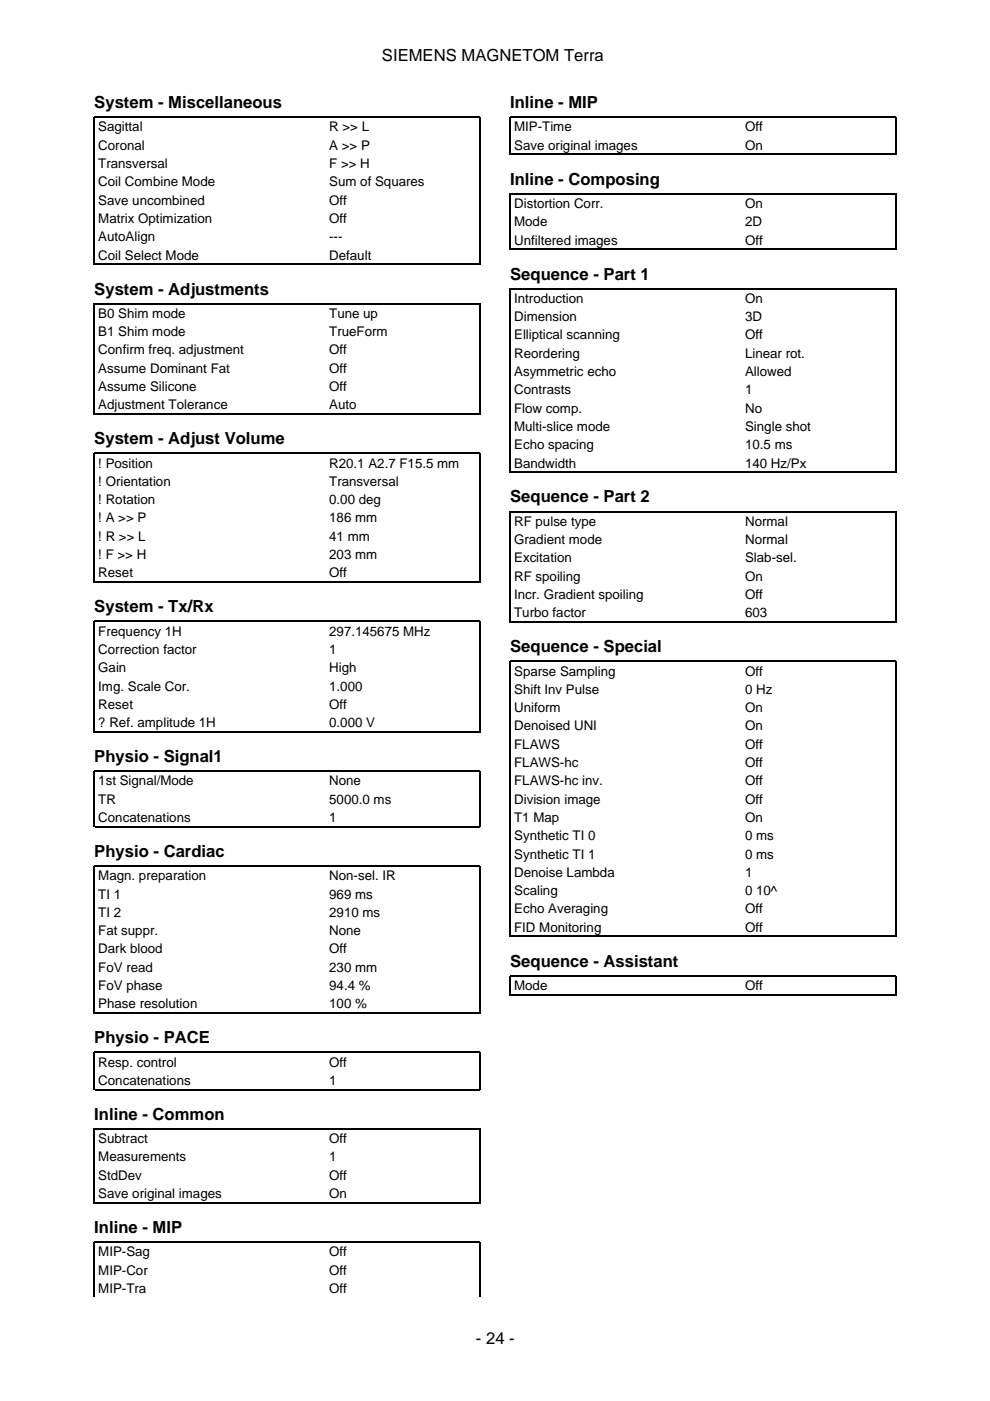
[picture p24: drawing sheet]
<svg xmlns="http://www.w3.org/2000/svg" width="210mm" height="297mm" viewBox="0 0 210 297" stroke-linecap="round" stroke-linejoin="round" font-family="sans-serif">
<defs><g id="words">
<g font-size="3.5">
<text x="81" y="12.9">SIEMENS MAGNETOM Terra</text>
<text x="20" y="22.9">System - Miscellaneous</text>
<text x="108.2" y="22.9">Inline - MIP</text>
<text x="108.2" y="39.2">Inline - Composing</text>
<text x="108.2" y="59.3">Sequence - Part 1</text>
<text x="20" y="62.4">System - Adjustments</text>
<text x="20" y="94.2">System - Adjust Volume</text>
<text x="108.2" y="106.5">Sequence - Part 2</text>
<text x="20" y="129.8">System - Tx/Rx</text>
<text x="108.2" y="138.3">Sequence - Special</text>
<text x="20" y="161.6">Physio - Signal1</text>
<text x="20" y="181.7">Physio - Cardiac</text>
<text x="108.2" y="205">Sequence - Assistant</text>
<text x="20" y="221.2">Physio - PACE</text>
<text x="20" y="237.4">Inline - Common</text>
<text x="20" y="261.4">Inline - MIP</text>
<text x="100.9" y="284.9">- 24 -</text>
</g>
<g font-size="2.8">
<text x="20.8" y="27.9">Sagittal</text>
<text x="69.8" y="27.9">R &gt;&gt; L</text>
<text x="109" y="27.9">MIP-Time</text>
<text x="158" y="27.9">Off</text>
<text x="20.8" y="31.7">Coronal</text>
<text x="20.8" y="35.6">Transversal</text>
<text x="69.8" y="31.7">A &gt;&gt; P</text>
<text x="69.8" y="35.6">F &gt;&gt; H</text>
<text x="109" y="31.7">Save original images</text>
<text x="158" y="31.7">On</text>
<text x="20.8" y="39.5">Coil Combine Mode</text>
<text x="69.8" y="39.5">Sum of Squares</text>
<text x="20.8" y="43.4">Save uncombined</text>
<text x="20.8" y="47.3">Matrix Optimization</text>
<text x="69.8" y="43.4">Off</text>
<text x="69.8" y="47.3">Off</text>
<text x="109" y="44.1">Distortion Corr.</text>
<text x="109" y="48">Mode</text>
<text x="158" y="44.1">On</text>
<text x="158" y="48">2D</text>
<text x="20.8" y="51.2">AutoAlign</text>
<text x="69.8" y="51.2">---</text>
<text x="109" y="51.9">Unfiltered images</text>
<text x="158" y="51.9">Off</text>
<text x="20.8" y="55">Coil Select Mode</text>
<text x="69.8" y="55">Default</text>
<text x="109" y="64.2">Introduction</text>
<text x="158" y="64.2">On</text>
<text x="20.8" y="67.4">B0 Shim mode</text>
<text x="20.8" y="71.3">B1 Shim mode</text>
<text x="69.8" y="67.4">Tune up</text>
<text x="69.8" y="71.3">TrueForm</text>
<text x="109" y="68.1">Dimension</text>
<text x="109" y="72">Elliptical scanning</text>
<text x="158" y="68.1">3D</text>
<text x="158" y="72">Off</text>
<text x="20.8" y="75.1">Confirm freq. adjustment</text>
<text x="69.8" y="75.1">Off</text>
<text x="109" y="75.8">Reordering</text>
<text x="158" y="75.8">Linear rot.</text>
<text x="20.8" y="79">Assume Dominant Fat</text>
<text x="20.8" y="82.9">Assume Silicone</text>
<text x="69.8" y="79">Off</text>
<text x="69.8" y="82.9">Off</text>
<text x="109" y="79.7">Asymmetric echo</text>
<text x="109" y="83.6">Contrasts</text>
<text x="158" y="79.7">Allowed</text>
<text x="158" y="83.6">1</text>
<text x="20.8" y="86.8">Adjustment Tolerance</text>
<text x="69.8" y="86.8">Auto</text>
<text x="109" y="87.5">Flow comp.</text>
<text x="158" y="87.5">No</text>
<text x="109" y="91.4">Multi-slice mode</text>
<text x="109" y="95.2">Echo spacing</text>
<text x="158" y="91.4">Single shot</text>
<text x="158" y="95.2">10.5 ms</text>
<text x="20.8" y="99.1">! Position</text>
<text x="69.8" y="99.1">R20.1 A2.7 F15.5 mm</text>
<text x="109" y="99.1">Bandwidth</text>
<text x="158" y="99.1">140 Hz/Px</text>
<text x="20.8" y="103">! Orientation</text>
<text x="20.8" y="106.9">! Rotation</text>
<text x="69.8" y="103">Transversal</text>
<text x="69.8" y="106.9">0.00 deg</text>
<text x="20.8" y="110.8">! A &gt;&gt; P</text>
<text x="69.8" y="110.8">186 mm</text>
<text x="109" y="111.5">RF pulse type</text>
<text x="158" y="111.5">Normal</text>
<text x="20.8" y="114.7">! R &gt;&gt; L</text>
<text x="20.8" y="118.5">! F &gt;&gt; H</text>
<text x="69.8" y="114.7">41 mm</text>
<text x="69.8" y="118.5">203 mm</text>
<text x="109" y="115.4">Gradient mode</text>
<text x="109" y="119.2">Excitation</text>
<text x="158" y="115.4">Normal</text>
<text x="158" y="119.2">Slab-sel.</text>
<text x="20.8" y="122.4">Reset</text>
<text x="69.8" y="122.4">Off</text>
<text x="109" y="123.1">RF spoiling</text>
<text x="158" y="123.1">On</text>
<text x="109" y="127">Incr. Gradient spoiling</text>
<text x="109" y="130.9">Turbo factor</text>
<text x="158" y="127">Off</text>
<text x="158" y="130.9">603</text>
<text x="20.8" y="134.8">Frequency 1H</text>
<text x="69.8" y="134.8">297.145675 MHz</text>
<text x="20.8" y="138.6">Correction factor</text>
<text x="20.8" y="142.5">Gain</text>
<text x="69.8" y="138.6">1</text>
<text x="69.8" y="142.5">High</text>
<text x="109" y="143.2">Sparse Sampling</text>
<text x="158" y="143.2">Off</text>
<text x="20.8" y="146.4">Img. Scale Cor.</text>
<text x="69.8" y="146.4">1.000</text>
<text x="109" y="147.1">Shift Inv Pulse</text>
<text x="158" y="147.1">0 Hz</text>
<text x="20.8" y="150.3">Reset</text>
<text x="20.8" y="154.2">? Ref. amplitude 1H</text>
<text x="69.8" y="150.3">Off</text>
<text x="69.8" y="154.2">0.000 V</text>
<text x="109" y="151">Uniform</text>
<text x="109" y="154.9">Denoised UNI</text>
<text x="158" y="151">On</text>
<text x="158" y="154.9">On</text>
<text x="109" y="158.7">FLAWS</text>
<text x="158" y="158.7">Off</text>
<text x="20.8" y="166.5">1st Signal/Mode</text>
<text x="69.8" y="166.5">None</text>
<text x="109" y="162.6">FLAWS-hc</text>
<text x="109" y="166.5">FLAWS-hc inv.</text>
<text x="158" y="162.6">Off</text>
<text x="158" y="166.5">Off</text>
<text x="20.8" y="170.4">TR</text>
<text x="69.8" y="170.4">5000.0 ms</text>
<text x="109" y="170.4">Division image</text>
<text x="158" y="170.4">Off</text>
<text x="20.8" y="174.3">Concatenations</text>
<text x="69.8" y="174.3">1</text>
<text x="109" y="174.3">T1 Map</text>
<text x="109" y="178.2">Synthetic TI 0</text>
<text x="158" y="174.3">On</text>
<text x="158" y="178.2">0 ms</text>
<text x="109" y="182">Synthetic TI 1</text>
<text x="109" y="185.9">Denoise Lambda</text>
<text x="158" y="182">0 ms</text>
<text x="158" y="185.9">1</text>
<text x="20.8" y="186.6">Magn. preparation</text>
<text x="20.8" y="190.5">TI 1</text>
<text x="69.8" y="186.6">Non-sel. IR</text>
<text x="69.8" y="190.5">969 ms</text>
<text x="109" y="189.8">Scaling</text>
<text x="158" y="189.8">0 10^</text>
<text x="20.8" y="194.4">TI 2</text>
<text x="69.8" y="194.4">2910 ms</text>
<text x="109" y="193.7">Echo Averaging</text>
<text x="109" y="197.6">FID Monitoring</text>
<text x="158" y="193.7">Off</text>
<text x="158" y="197.6">Off</text>
<text x="20.8" y="198.3">Fat suppr.</text>
<text x="20.8" y="202.1">Dark blood</text>
<text x="69.8" y="198.3">None</text>
<text x="69.8" y="202.1">Off</text>
<text x="20.8" y="206">FoV read</text>
<text x="20.8" y="209.9">FoV phase</text>
<text x="69.8" y="206">230 mm</text>
<text x="69.8" y="209.9">94.4 %</text>
<text x="109" y="209.9">Mode</text>
<text x="158" y="209.9">Off</text>
<text x="20.8" y="213.8">Phase resolution</text>
<text x="69.8" y="213.8">100 %</text>
<text x="20.8" y="226.1">Resp. control</text>
<text x="69.8" y="226.1">Off</text>
<text x="20.8" y="230">Concatenations</text>
<text x="69.8" y="230">1</text>
<text x="20.8" y="242.4">Subtract</text>
<text x="69.8" y="242.4">Off</text>
<text x="20.8" y="246.2">Measurements</text>
<text x="20.8" y="250.1">StdDev</text>
<text x="69.8" y="246.2">1</text>
<text x="69.8" y="250.1">Off</text>
<text x="20.8" y="254">Save original images</text>
<text x="69.8" y="254">On</text>
<text x="20.8" y="266.3">MIP-Sag</text>
<text x="69.8" y="266.3">Off</text>
<text x="20.8" y="270.2">MIP-Cor</text>
<text x="20.8" y="274.1">MIP-Tra</text>
<text x="69.8" y="270.2">Off</text>
<text x="69.8" y="274.1">Off</text>
</g>
</g></defs>
<g fill="none" stroke="#000" stroke-width=".26">
<path d="M108.2 32.9v-8.1h81.8v8.1M108.3 32.7h81.6M20 56.2v-31.4h81.8v31.4M20.1 56h81.6M108.2 53v-11.9h81.8v11.9M108.3 52.8h81.6M20 87.9v-23.5h81.8v23.5M20.1 87.8h81.6M108.2 100.3v-39.1h81.8v39.1M108.3 100.1h81.6M20 123.5v-27.4h81.8v27.4M20.1 123.4h81.6"/>
<path d="M108.2 132v-23.5h81.8v23.5M108.3 131.9h81.6M20 155.3v-23.6h81.8v23.6M20.1 155.2h81.6M20 175.4v-11.9h81.8v11.9M20.1 175.3h81.6M108.2 198.7v-58.5h81.8v58.5M108.3 198.5h81.6M20 214.9v-31.3h81.8v31.3M20.1 214.8h81.6M108.2 211v-4.1h81.8v4.1M108.3 210.9h81.6"/>
<path d="M20 231.1v-8h81.8v8M20.1 231h81.6M20 255.1v-15.8h81.8v15.8M20.1 255h81.6M20 275v-11.7h81.8v11.7"/>
</g>
<use href="#words"/>
</svg>
